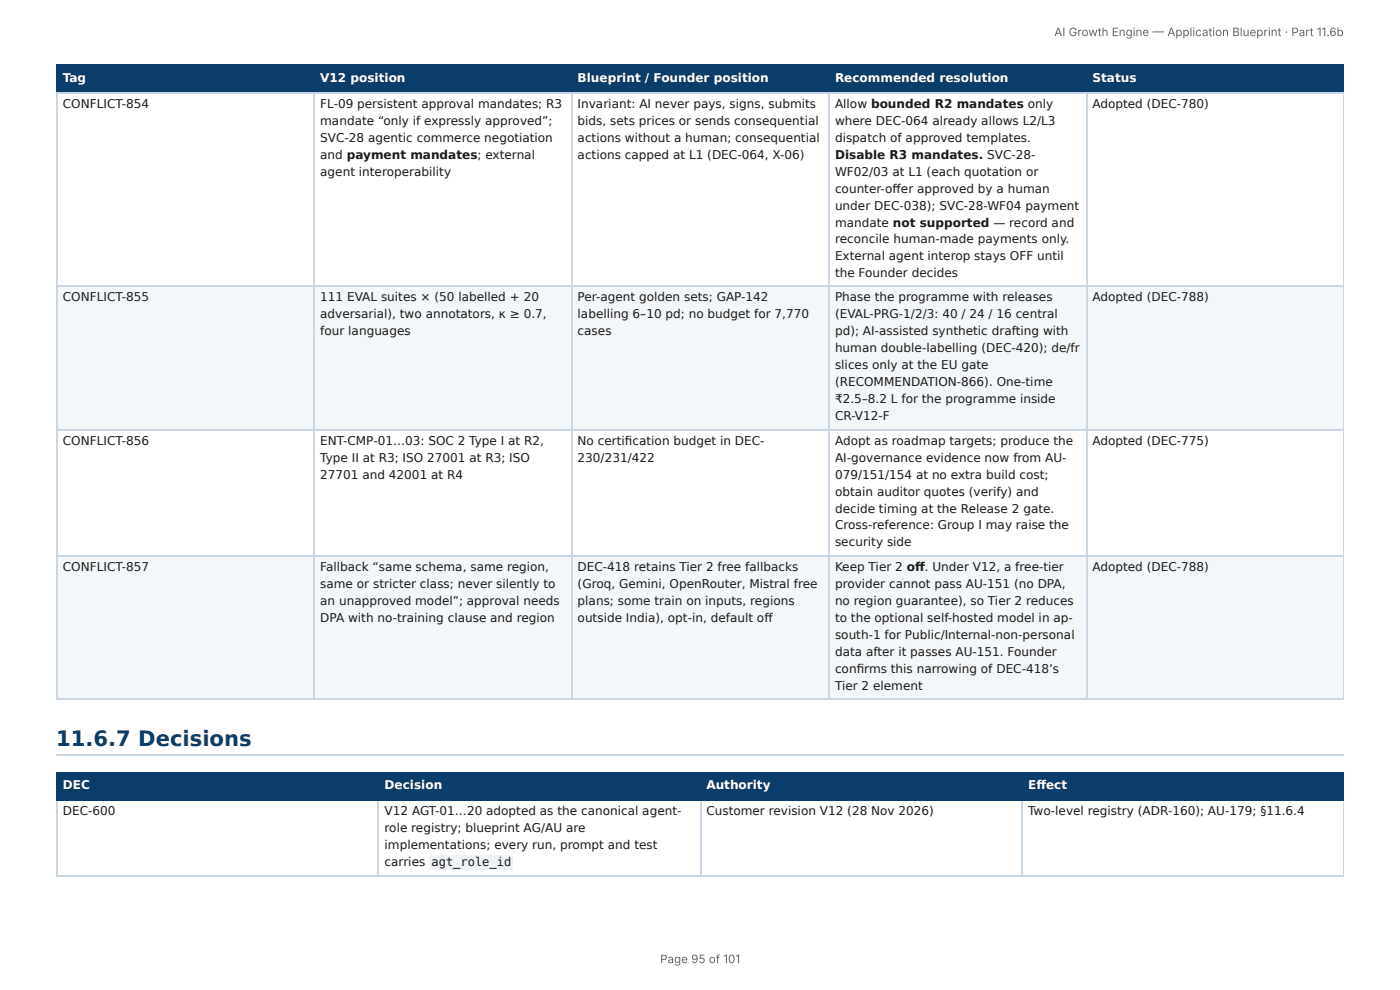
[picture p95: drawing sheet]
<svg xmlns="http://www.w3.org/2000/svg" width="297mm" height="210mm" viewBox="0 0 297 210" stroke-linecap="round" stroke-linejoin="round" font-family="sans-serif">
<defs><g id="words">
<text font-size="4.5" fill="#0b3d6b" x="11.9" y="158.5">11.6.7 Decisions</text>
<g font-size="2.6" fill="#fff">
<text x="13.3" y="17.4">Tag</text>
<text x="68" y="17.4">V12 position</text>
<text x="122.7" y="17.4">Blueprint / Founder position</text>
<text x="177.4" y="17.4">Recommended resolution</text>
<text x="232" y="17.4">Status</text>
<text x="13.3" y="167.6">DEC</text>
<text x="81.7" y="167.6">Decision</text>
<text x="150" y="167.6">Authority</text>
<text x="218.4" y="167.6">Eff ect</text>
</g>
<g font-size="2.6" fill="#1a1a1a">
<text x="13.3" y="22.9">CONFLICT-854</text>
<text x="68" y="22.9">FL-09 persistent approval mandates; R3</text>
<text x="122.7" y="22.9">Invariant: AI never pays, signs, submits</text>
<text x="177.4" y="22.9">Allow bounded R2 mandates only</text>
<text x="232" y="22.9">Adopted (DEC-780)</text>
<text x="68" y="26.5">mandate “only if expressly approved”;</text>
<text x="122.7" y="26.5">bids, sets prices or sends consequential</text>
<text x="177.4" y="26.5">where DEC-064 already allows L2/L3</text>
<text x="68" y="30.1">SVC-28 agentic commerce negotiation</text>
<text x="68" y="33.7">and payment mandates; external</text>
<text x="122.7" y="30.1">actions without a human; consequential</text>
<text x="122.7" y="33.7">actions capped at L1 (DEC-064, X-06)</text>
<text x="177.4" y="30.1">dispatch of approved templates.</text>
<text x="177.4" y="33.7">Disable R3 mandates. SVC-28-</text>
<text x="68" y="37.3">agent interoperability</text>
<text x="177.4" y="37.3">WF02/03 at L1 (each quotation or</text>
<text x="177.4" y="40.9">counter-off er approved by a human</text>
<text x="177.4" y="44.5">under DEC-038); SVC-28-WF04 payment</text>
<text x="177.4" y="48.1">mandate not supported — record and</text>
<text x="177.4" y="51.5">reconcile human-made payments only.</text>
<text x="177.4" y="55.1">External agent interop stays OFF until</text>
<text x="177.4" y="58.7">the Founder decides</text>
<text x="13.3" y="64">CONFLICT-855</text>
<text x="68" y="64">111 EVAL suites × (50 labelled + 20</text>
<text x="122.7" y="64">Per-agent golden sets; GAP-142</text>
<text x="177.4" y="64">Phase the programme with releases</text>
<text x="232" y="64">Adopted (DEC-788)</text>
<text x="68" y="67.6">adversarial), two annotators, κ ≥ 0.7,</text>
<text x="68" y="71.2">four languages</text>
<text x="122.7" y="67.6">labelling 6–10 pd; no budget for 7,770</text>
<text x="122.7" y="71.2">cases</text>
<text x="177.4" y="67.6">(EVAL-PRG-1/2/3: 40 / 24 / 16 central</text>
<text x="177.4" y="71.2">pd); AI-assisted synthetic drafting with</text>
<text x="177.4" y="74.8">human double-labelling (DEC-420); de/fr</text>
<text x="177.4" y="78.4">slices only at the EU gate</text>
<text x="177.4" y="82">(RECOMMENDATION-866). One-time</text>
<text x="177.4" y="85.6">₹2.5–8.2 L for the programme inside</text>
<text x="177.4" y="89.2">CR-V12-F</text>
<text x="13.3" y="94.5">CONFLICT-856</text>
<text x="68" y="94.5">ENT-CMP-01…03: SOC 2 Type I at R2,</text>
<text x="122.7" y="94.5">No certifi cation budget in DEC-</text>
<text x="177.4" y="94.5">Adopt as roadmap targets; produce the</text>
<text x="232" y="94.5">Adopted (DEC-775)</text>
<text x="68" y="98.1">Type II at R3; ISO 27001 at R3; ISO</text>
<text x="68" y="101.8">27701 and 42001 at R4</text>
<text x="122.7" y="98.1">230/231/422</text>
<text x="177.4" y="98.1">AI-governance evidence now from AU-</text>
<text x="177.4" y="101.8">079/151/154 at no extra build cost;</text>
<text x="177.4" y="105.4">obtain auditor quotes (verify) and</text>
<text x="177.4" y="109">decide timing at the Release 2 gate.</text>
<text x="177.4" y="112.3">Cross-reference: Group I may raise the</text>
<text x="177.4" y="115.9">security side</text>
<text x="13.3" y="121.2">CONFLICT-857</text>
<text x="68" y="121.2">Fallback “same schema, same region,</text>
<text x="68" y="124.8">same or stricter class; never silently to</text>
<text x="122.7" y="121.2">DEC-418 retains Tier 2 free fallbacks</text>
<text x="122.7" y="124.8">(Groq, Gemini, OpenRouter, Mistral free</text>
<text x="177.4" y="121.2">Keep Tier 2 off . Under V12, a free-tier</text>
<text x="177.4" y="124.8">provider cannot pass AU-151 (no DPA,</text>
<text x="232" y="121.2">Adopted (DEC-788)</text>
<text x="68" y="128.4">an unapproved model”; approval needs</text>
<text x="122.7" y="128.4">plans; some train on inputs, regions</text>
<text x="177.4" y="128.4">no region guarantee), so Tier 2 reduces</text>
<text x="68" y="132">DPA with no-training clause and region</text>
<text x="122.7" y="132">outside India), opt-in, default off</text>
<text x="177.4" y="132">to the optional self-hosted model in ap-</text>
<text x="177.4" y="135.6">south-1 for Public/Internal-non-personal</text>
<text x="177.4" y="139.3">data after it passes AU-151. Founder</text>
<text x="177.4" y="142.9">confi rms this narrowing of DEC-418’s</text>
<text x="177.4" y="146.5">Tier 2 element</text>
<text x="13.3" y="173.2">DEC-600</text>
<text x="81.7" y="173.2">V12 AGT-01…20 adopted as the canonical agent-</text>
<text x="150" y="173.2">Customer revision V12 (28 Nov 2026)</text>
<text x="218.4" y="173.2">Two-level registry (ADR-160); AU-179; §11.6.4</text>
<text x="81.7" y="176.8">role registry; blueprint AG/AU are</text>
<text x="81.7" y="180.4">implementations; every run, prompt and test</text>
<text x="81.7" y="184">carries</text>
<text x="91.6" y="184">agt_role_id</text>
</g>
<g font-size="2.5" fill="#666">
<text x="223.9" y="7.7">AI Growth Engine — Application Blueprint · Part 11.6b</text>
<text x="140.2" y="204.5">Page 95 of 101</text>
</g>
</g></defs>
<g fill="#0b3d6b">
<path d="M12.1 14h54.6v5.5h-54.6z"/>
<path d="M66.7 14h54.6v5.5h-54.6z"/>
<path d="M121.3 14h54.8v5.5h-54.8z"/>
<path d="M176.1 14h54.6v5.5h-54.6z"/>
<path d="M230.7 14h54.7v5.5h-54.7z"/>
</g>
<g fill="#f4f7fa">
<path d="M12.1 60.9h54.6v30.3h-54.6z"/>
<path d="M66.7 60.9h54.6v30.3h-54.6z"/>
<path d="M121.3 60.9h54.8v30.3h-54.8z"/>
<path d="M176.1 60.9h54.6v30.3h-54.6z"/>
<path d="M230.7 60.9h54.7v30.3h-54.7z"/>
<path d="M12.1 118.1h54.6v30.3h-54.6z"/>
<path d="M66.7 118.1h54.6v30.3h-54.6z"/>
<path d="M121.3 118.1h54.8v30.3h-54.8z"/>
<path d="M176.1 118.1h54.6v30.3h-54.6z"/>
<path d="M230.7 118.1h54.7v30.3h-54.7z"/>
</g>
<path d="M11.9 13.9h273.5M11.9 19.6h273.5M12 13.8v6M66.6 13.8v6M121.4 13.8v6M176 13.8v6M230.8 13.8v6" fill="none" stroke="#0b3d6b" stroke-width=".24"/>
<path d="M285.3 13.8v6" fill="none" stroke="#0b3d6b" stroke-width=".21"/>
<path d="M11.9 19.6h273.5M12 19.8v128.8M66.6 19.8v128.8M121.4 19.8v128.8M176 19.8v128.8M230.8 19.8v128.8M11.9 60.8h273.5M11.9 91.3h273.5M11.9 118h273.5M11.9 148.5h273.5M11.9 160.3h273.5" fill="none" stroke="#c9d6e3" stroke-width=".24"/>
<path d="M285.3 19.8v128.8" fill="none" stroke="#c9d6e3" stroke-width=".21"/>
<g fill="#0b3d6b">
<path d="M12.1 164.3h68.3v5.7h-68.3z"/>
<path d="M80.4 164.3h68.3v5.7h-68.3z"/>
<path d="M148.7 164.3h68.3v5.7h-68.3z"/>
<path d="M217 164.3h68.4v5.7h-68.4z"/>
</g>
<path d="M11.9 164.1h273.5M11.9 169.9h273.5M12 164v6M80.3 164v6M148.8 164v6M217.1 164v6" fill="none" stroke="#0b3d6b" stroke-width=".24"/>
<path d="M285.3 164v6" fill="none" stroke="#0b3d6b" stroke-width=".21"/>
<path d="M12 170v16.1M80.3 170v16.1M148.8 170v16.1M217.1 170v16.1M11.9 186h273.5" fill="none" stroke="#c9d6e3" stroke-width=".24"/>
<path d="M285.3 170v16.1" fill="none" stroke="#c9d6e3" stroke-width=".21"/>
<path d="M91.2 181.6h17.8v3.1h-17.8z" fill="#eef2f6"/>
<use href="#words"/>
</svg>
